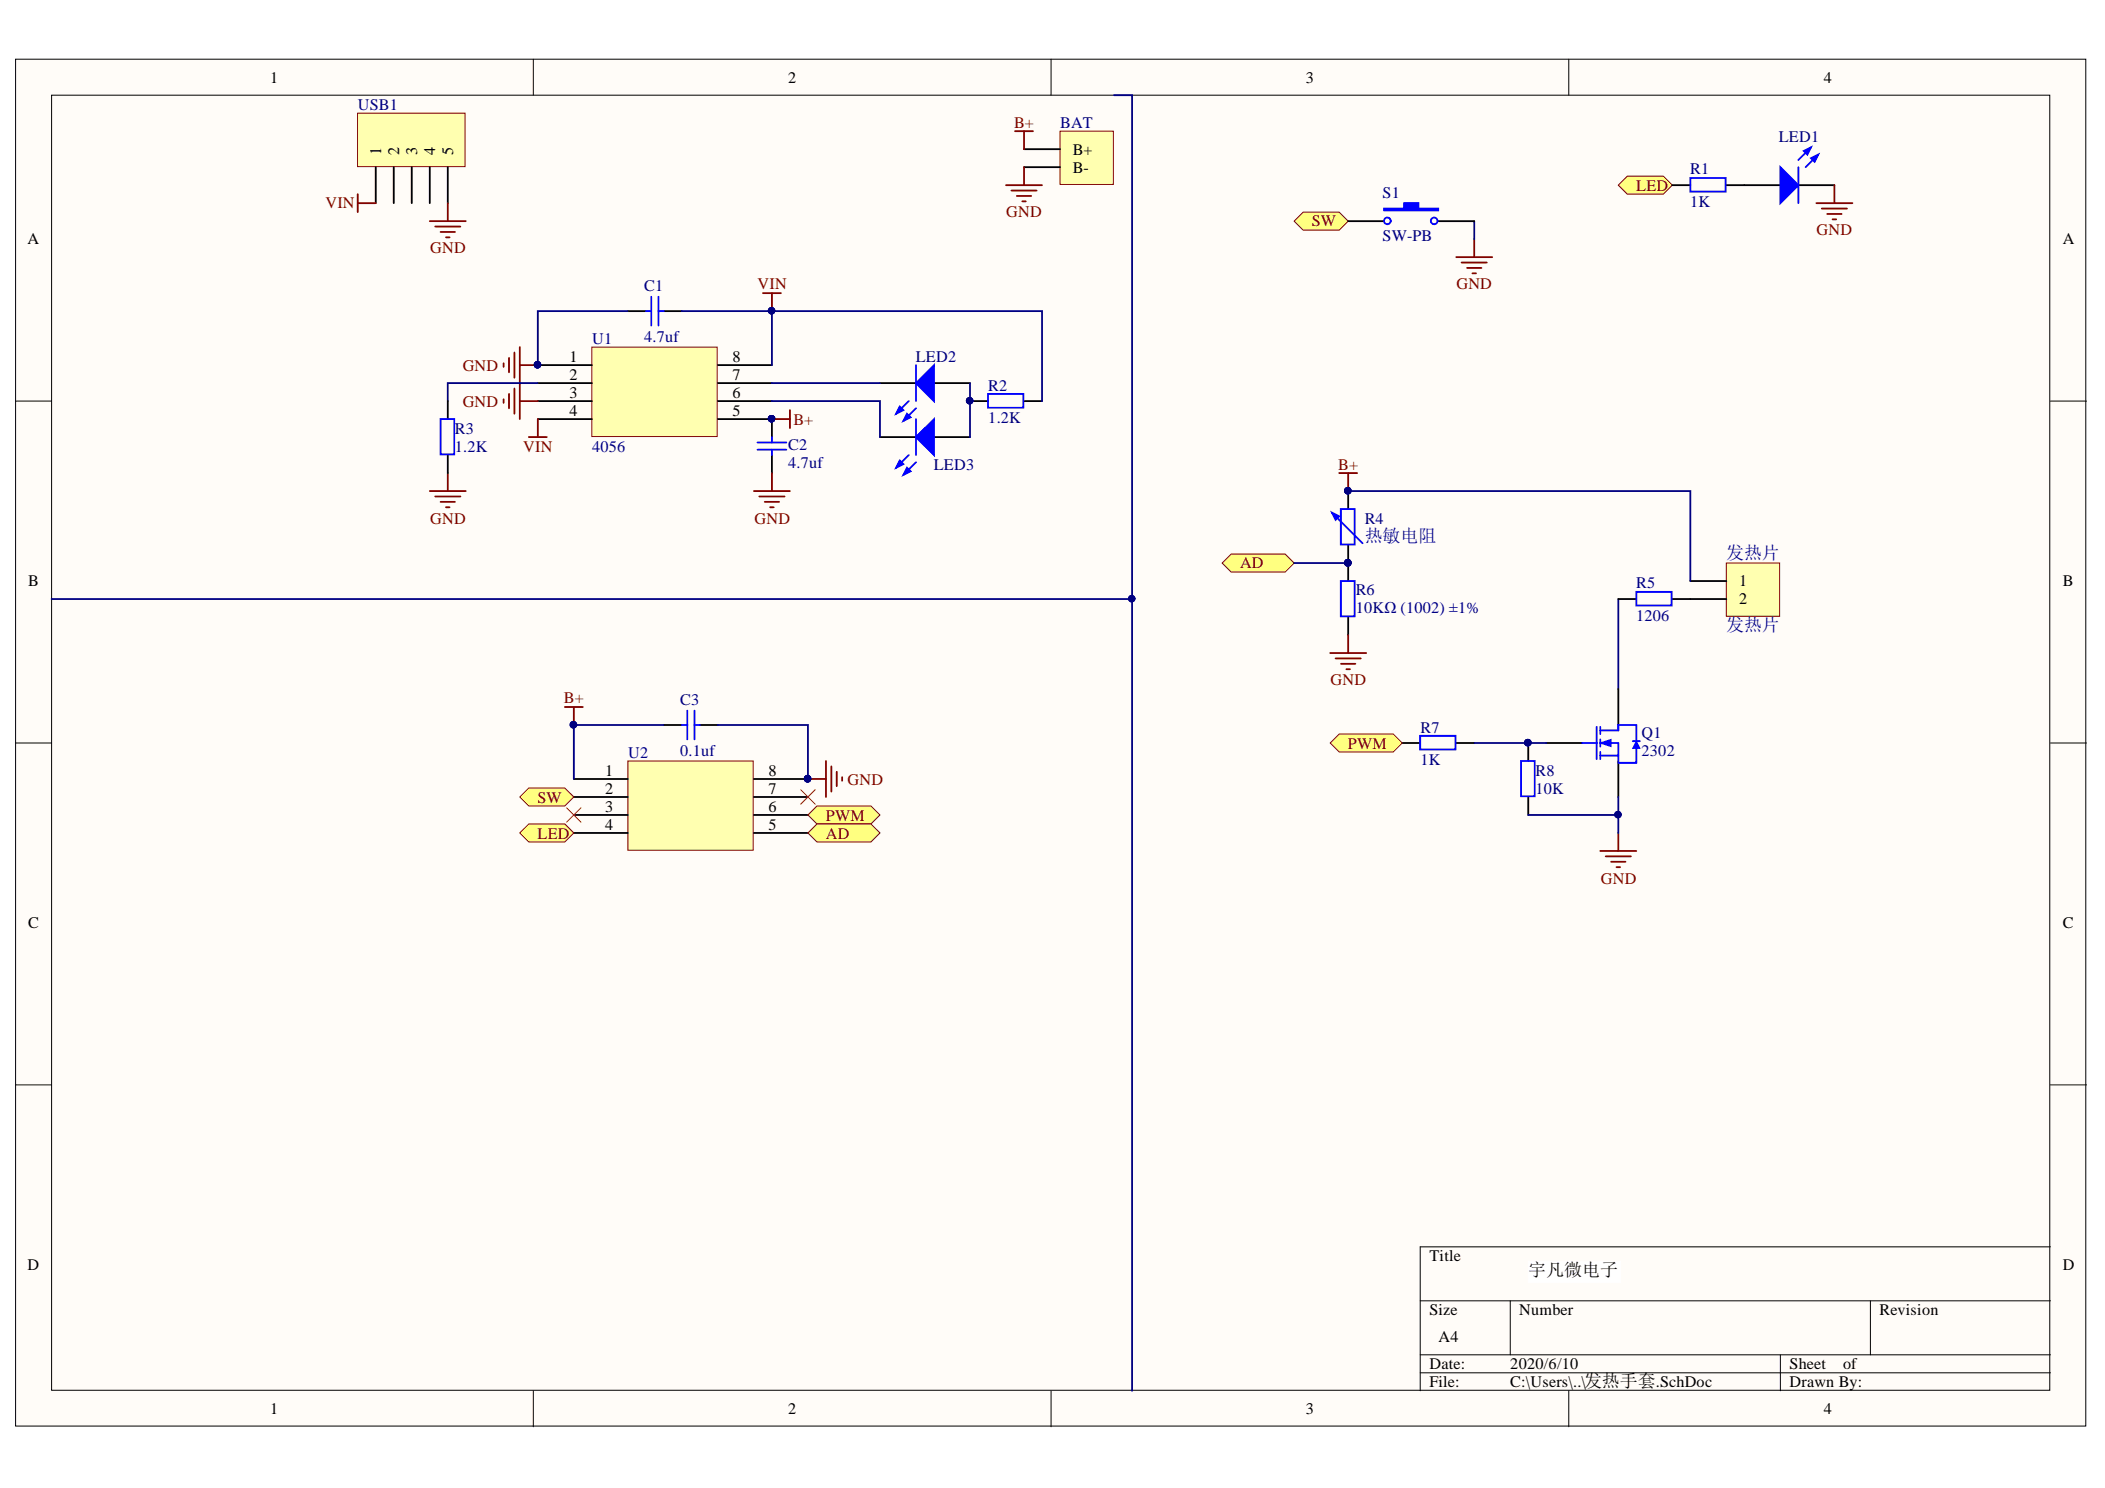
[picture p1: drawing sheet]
<svg xmlns="http://www.w3.org/2000/svg" width="297mm" height="210mm" viewBox="0 0 297 210" stroke-linecap="round" stroke-linejoin="round" font-family="sans-serif">
<defs><g id="words">
<g font-size="2.5" fill="#000080">
<text x="192.6" y="76.4">热敏电阻</text>
<text x="243.6" y="78.9">发热片</text>
<text x="243.6" y="89.1">发热片</text>
</g>
<text font-size="2.5" x="215.7" y="180">宇凡微电子</text>
<g font-size="2.3">
<text x="38.1" y="11.7">1</text>
<text x="111.2" y="11.7">2</text>
<text x="184.3" y="11.7">3</text>
<text x="257.4" y="11.7">4</text>
<text x="53.8" y="21.8" transform="rotate(-90 53.8 21.8)">1</text>
<text x="56.3" y="21.8" transform="rotate(-90 56.3 21.8)">2</text>
<text x="58.9" y="21.8" transform="rotate(-90 58.9 21.8)">3</text>
<text x="61.4" y="21.8" transform="rotate(-90 61.4 21.8)">4</text>
<text x="63.9" y="21.8" transform="rotate(-90 63.9 21.8)">5</text>
<text x="151.4" y="21.8">B+</text>
<text x="151.4" y="24.3">B-</text>
<text x="3.9" y="34.5">A</text>
<text x="291.1" y="34.5">A</text>
<text x="80.3" y="51">1</text>
<text x="80.3" y="53.6">2</text>
<text x="103.3" y="53.6">7</text>
<text x="103.3" y="51">8</text>
<text x="80.3" y="56.1">3</text>
<text x="80.3" y="58.6">4</text>
<text x="103.3" y="58.6">5</text>
<text x="103.3" y="56.1">6</text>
<text x="4" y="82.7">B</text>
<text x="245.4" y="82.7">1</text>
<text x="291.1" y="82.7">B</text>
<text x="245.4" y="85.3">2</text>
<text x="85.4" y="109.4">1</text>
<text x="85.4" y="112">2</text>
<text x="108.4" y="112">7</text>
<text x="108.4" y="109.4">8</text>
<text x="85.4" y="114.5">3</text>
<text x="85.4" y="117">4</text>
<text x="108.4" y="117">5</text>
<text x="108.4" y="114.5">6</text>
<text x="4" y="131">C</text>
<text x="291.1" y="131">C</text>
<text x="3.9" y="179.2">D</text>
<text x="201.7" y="177.9">Title</text>
<text x="291.1" y="179.2">D</text>
<text x="201.7" y="185.6">Size</text>
<text x="214.4" y="185.6">Number</text>
<text x="265.2" y="185.6">Revision</text>
<text x="203" y="189.4">A4</text>
<text x="201.7" y="193.2">Date:</text>
<text x="201.7" y="195.7">File:</text>
<text x="213.1" y="193.2">2020/6/10</text>
<text x="213.1" y="195.7">C:\Users\..\发热手套.SchDoc</text>
<text x="252.5" y="193.2">Sheet</text>
<text x="252.5" y="195.7">Drawn By:</text>
<text x="260.1" y="193.2">of</text>
<text x="38.1" y="199.5">1</text>
<text x="111.2" y="199.5">2</text>
<text x="184.3" y="199.5">3</text>
<text x="257.4" y="199.5">4</text>
</g>
<g font-size="2.3" fill="#000080">
<text x="50.5" y="15.5">USB1</text>
<text x="149.6" y="18">BAT</text>
<text x="251" y="20">LED1</text>
<text x="195.1" y="27.9">S1</text>
<text x="238.5" y="24.6">R1</text>
<text x="238.5" y="29.2">1K</text>
<text x="195.1" y="34">SW-PB</text>
<text x="90.9" y="41.1">C1</text>
<text x="83.6" y="48.5">U1</text>
<text x="90.9" y="48.3">4.7uf</text>
<text x="129.2" y="51">LED2</text>
<text x="139.5" y="55.1">R2</text>
<text x="139.5" y="59.7">1.2K</text>
<text x="64.2" y="61.2">R3</text>
<text x="64.2" y="63.7">1.2K</text>
<text x="83.6" y="63.7">4056</text>
<text x="111.2" y="63.5">C2</text>
<text x="111.2" y="66">4.7uf</text>
<text x="131.8" y="66.2">LED3</text>
<text x="192.6" y="73.9">R4</text>
<text x="191.3" y="84">R6</text>
<text x="230.9" y="83">R5</text>
<text x="191.3" y="86.5">10KΩ (1002) ±1%</text>
<text x="230.9" y="87.5">1206</text>
<text x="96" y="99.5">C3</text>
<text x="88.6" y="106.9">U2</text>
<text x="96" y="106.6">0.1uf</text>
<text x="200.4" y="103.3">R7</text>
<text x="200.4" y="107.9">1K</text>
<text x="231.6" y="104.1">Q1</text>
<text x="231.6" y="106.6">2302</text>
<text x="216.7" y="109.4">R8</text>
<text x="216.7" y="112">10K</text>
</g>
<g font-size="2.3" fill="#800000">
<text x="143.1" y="18">B+</text>
<text x="45.9" y="29.4">VIN</text>
<text x="230.9" y="26.9">LED</text>
<text x="60.7" y="35.7">GND</text>
<text x="142" y="30.7">GND</text>
<text x="185.1" y="31.9">SW</text>
<text x="256.3" y="33.2">GND</text>
<text x="106.9" y="40.8">VIN</text>
<text x="205.5" y="40.8">GND</text>
<text x="65.3" y="52.3">GND</text>
<text x="65.3" y="57.4">GND</text>
<text x="112" y="59.9">B+</text>
<text x="73.8" y="63.7">VIN</text>
<text x="188.8" y="66.2">B+</text>
<text x="60.7" y="73.9">GND</text>
<text x="106.5" y="73.9">GND</text>
<text x="175" y="80.2">AD</text>
<text x="79.6" y="99.2">B+</text>
<text x="187.7" y="96.7">GND</text>
<text x="190.2" y="105.6">PWM</text>
<text x="75.9" y="113.2">SW</text>
<text x="119.6" y="110.7">GND</text>
<text x="75.9" y="118.3">LED</text>
<text x="116.5" y="115.8">PWM</text>
<text x="116.5" y="118.3">AD</text>
<text x="225.9" y="124.6">GND</text>
</g>
</g></defs>
<g fill="#fffcf8" stroke="#000" stroke-width=".14">
<path d="M2.2 8.4h292.1v192.8h-292.1z"/>
<path d="M7.3 13.4h281.9v182.7h-281.9z"/>
</g>
<g fill="none" stroke="#000" stroke-width=".14">
<path d="M75.3 8.4v5M148.3 8.4v5M221.4 8.4v5M2.2 56.6h5.1M289.3 56.6h5.1M2.2 104.8h5.1M289.3 104.8h5.1M2.2 153h5.1M289.3 153h5.1M289.3 175.9h-88.9v20.3M75.3 196.2v5.1M148.3 196.2v5.1"/>
<path d="M200.4 183.5h88.9M200.4 191.1h88.9M200.4 193.7h88.9M213.1 183.5v7.6M221.4 196.2v5.1M251.2 191.1v5.1M263.9 183.5v7.6"/>
</g>
<path d="M50.5 16h15.1v7.5h-15.1z" fill="#ffffb0" stroke="#800000" stroke-width=".14"/>
<path d="M53 23.6v5.1M55.6 23.6v5.1M58.1 23.6v5.1M60.6 23.6v5.1M63.2 23.6v5.1" fill="none" stroke="#000" stroke-width=".25"/>
<path d="M50.5 27.4v2.5M50.5 28.7h2.5M60.6 31.2h5.1M61.4 32h3.6M62.2 32.7h2M62.9 33.5h.5M63.2 28.7v2.5" fill="none" stroke="#800000" stroke-width=".25"/>
<path d="M83.5 49h17.7v12.6h-17.7z" fill="#ffffb0" stroke="#800000" stroke-width=".14"/>
<g fill="none" stroke="#000" stroke-width=".25">
<path d="M75.9 51.5h7.6M75.9 54h7.6M75.9 56.6h7.6M75.9 59.1h7.6M88.6 43.9h2.5M93.7 43.9h2.5M101.3 51.5h7.6M101.3 54h7.6M101.3 56.6h7.6M101.3 59.1h7.6v2.6M124.2 54h5.1M131.8 54h5.1"/>
<path d="M108.9 64.2v2.5"/>
</g>
<g fill="#000080" stroke="#000080" stroke-width=".14">
<circle cx="75.8" cy="51.5" r=".46"/>
<circle cx="108.9" cy="59.1" r=".46"/>
<circle cx="108.9" cy="43.8" r=".46"/>
</g>
<path d="M91.1 43.9h.8M91.9 41.9v4M92.9 41.9v4M92.9 43.9h.8M106.9 62.4h4.1M106.9 63.4h4.1M108.9 61.7v.7M108.9 63.4v.8" fill="none" stroke="#00f" stroke-width=".25"/>
<g fill="none" stroke="#800000" stroke-width=".25">
<path d="M71.1 51.3v.5M71.1 56.3v.5M71.8 50.5v2M71.8 55.6v2M72.6 49.7v3.6M72.6 54.8v3.6M73.4 49v10.1M73.4 51.5h2.5M73.4 56.6h2.5M75.9 59.1v2.6M107.7 41.4h2.5M108.9 41.4v2.5"/>
<path d="M108.9 59.1h2.6M111.5 57.8v2.6M60.6 69.3h5.1M61.4 70h3.6M62.2 70.8h2M62.9 71.6h.5M63.2 66.7v2.6M74.6 61.7h2.6M106.4 69.3h5.1M107.1 70h3.6M107.9 70.8h2M108.7 71.6h.5"/>
<path d="M108.9 66.7v2.6"/>
</g>
<path d="M129.3 54l2.5-2.5v5.1z" fill="#00f"/>
<path d="M128.2 56.6l-1.7 1.8M129.3 54l2.5-2.5v5.1zM129.3 57.6l-1.8 1.8" fill="none" stroke="#00f" stroke-width=".25"/>
<path d="M127 57.3l.5 .5-1 .6z" fill="#00f"/>
<path d="M127 57.3l.5 .5-1 .6z" fill="none" stroke="#00f" stroke-width=".25"/>
<path d="M128 58.4l.5 .5-1 .5z" fill="#00f"/>
<path d="M128 58.4l.5 .5-1 .5zM129.3 51.5v5.1" fill="none" stroke="#00f" stroke-width=".25"/>
<path d="M124.2 61.7h5.1M131.8 61.7h5.1" fill="none" stroke="#000" stroke-width=".25"/>
<path d="M129.3 61.7l2.5-2.6v5.1z" fill="#00f"/>
<path d="M128.2 64.2l-1.7 1.8M129.3 61.7l2.5-2.6v5.1zM129.3 65.2l-1.8 1.8" fill="none" stroke="#00f" stroke-width=".25"/>
<path d="M127 65l.5 .5-1 .5z" fill="#00f"/>
<path d="M127 65l.5 .5-1 .5z" fill="none" stroke="#00f" stroke-width=".25"/>
<path d="M128 66l.5 .5-1 .5z" fill="#00f"/>
<path d="M129.3 59.1v5.1M139.4 55.6h5v1.9h-5zM128 66l.5 .5-1 .5z" fill="none" stroke="#00f" stroke-width=".25"/>
<path d="M136.9 56.6h2.5M144.5 56.6h2.5" fill="none" stroke="#000" stroke-width=".25"/>
<circle cx="136.8" cy="56.5" r=".46" fill="#000080" stroke="#000080" stroke-width=".14"/>
<path d="M88.6 107.3h17.7v12.6h-17.7z" fill="#ffffb0" stroke="#800000" stroke-width=".14"/>
<path d="M81 109.9h7.6M81 112.4h7.6M81 115h7.6M81 117.5h7.6M93.7 102.3h2.5M98.8 102.3h2.5M106.4 109.9h7.6M106.4 112.4h7.6M106.4 115h7.6M106.4 117.5h7.6" fill="none" stroke="#000" stroke-width=".25"/>
<g fill="#000080" stroke="#000080" stroke-width=".14">
<circle cx="114" cy="109.8" r=".46"/>
<circle cx="80.9" cy="102.2" r=".47"/>
</g>
<path d="M96.2 102.3h.8M97 100.2v4.1M98 100.2v4.1M98 102.3h.8" fill="none" stroke="#00f" stroke-width=".25"/>
<path d="M79.7 99.7h2.5M81 99.7v2.6M114 109.9h2.5M116.5 107.3v5.1M117.3 108.1v3.6M118.1 108.9v2M118.8 109.6v.5" fill="none" stroke="#800000" stroke-width=".25"/>
<g fill="#ffff80" stroke="#800000" stroke-width=".14">
<path d="M73.4 112.4l1.2-1.2h5.1l1.3 1.2-1.3 1.3h-5.1z" fill-rule="evenodd"/>
<path d="M114 115l1.3-1.3h7.6l1.3 1.3-1.3 1.2h-7.6z" fill-rule="evenodd"/>
<path d="M114 117.5l1.3-1.3h7.6l1.3 1.3-1.3 1.3h-7.6z" fill-rule="evenodd"/>
<path d="M182.6 31.2l1.3-1.3h5.1l1.2 1.3-1.2 1.3h-5.1z" fill-rule="evenodd"/>
</g>
<path d="M205.5 36.3h5.1M206.3 37h3.5M207 37.8h2M207.8 38.6h.5M208 33.7v2.6" fill="none" stroke="#800000" stroke-width=".25"/>
<path d="M243.6 79.4h7.5v7.5h-7.5z" fill="#ffffb0" stroke="#800000" stroke-width=".14"/>
<path d="M190.2 69.3v2.5M190.2 76.9v2.5M238.5 82h5.1M238.5 84.5h5.1" fill="none" stroke="#000" stroke-width=".25"/>
<g fill="#000080" stroke="#000080" stroke-width=".14">
<circle cx="190.2" cy="79.4" r=".46"/>
<circle cx="190.2" cy="69.2" r=".46"/>
</g>
<path d="M188.5 72.8l3.8 3.8M189.2 71.8h2v5h-2z" fill="none" stroke="#00f" stroke-width=".25"/>
<path d="M188 72.3l1 .5-.5 .5z" fill="#00f"/>
<path d="M188 72.3l1 .5-.5 .5zM189.2 82h2v4.9h-2z" fill="none" stroke="#00f" stroke-width=".25"/>
<g fill="#000080" stroke="#000080" stroke-width=".14">
<circle cx="190.2" cy="79.4" r=".46"/>
<circle cx="190.2" cy="69.2" r=".46"/>
</g>
<path d="M189 66.7h2.5M190.2 66.7v2.6M187.7 92.1h5.1M188.5 92.9h3.5M189.2 93.6h2.1M190 94.4h.5M190.2 89.6v2.5" fill="none" stroke="#800000" stroke-width=".25"/>
<path d="M190.2 79.4v2.6M190.2 87v2.6" fill="none" stroke="#000" stroke-width=".25"/>
<path d="M172.5 79.4l1.2-1.2h7.6l1.3 1.2-1.3 1.3h-7.6z" fill-rule="evenodd" fill="#ffff80" stroke="#800000" stroke-width=".14"/>
<path d="M75.9 54h-12.7v2.6M96.2 43.9h12.7v7.6M108.9 56.6h15.3v5.1M108.9 43.9h38.1v12.7M108.9 54h15.3M136.9 54v7.7M182.6 79.4h7.6M190.2 69.3h48.3v12.7M228.4 84.5v12.7M93.7 102.3h-12.7v7.6M101.3 102.3h12.7v7.6M215.7 115h12.7" fill="none" stroke="#000080" stroke-width=".25"/>
<g fill="#000080" stroke="#000080" stroke-width=".14">
<circle cx="108.9" cy="43.8" r=".46"/>
<circle cx="136.8" cy="56.5" r=".46"/>
<circle cx="80.9" cy="102.2" r=".47"/>
<circle cx="114" cy="109.8" r=".46"/>
<circle cx="190.2" cy="69.2" r=".46"/>
<circle cx="190.2" cy="79.4" r=".46"/>
<circle cx="215.6" cy="104.8" r=".46"/>
<circle cx="228.3" cy="114.9" r=".46"/>
</g>
<path d="M228.4 117.5v2.5M225.8 120h5.1M226.6 120.8h3.5M227.3 121.6h2.1M228.1 122.3h.5" fill="none" stroke="#800000" stroke-width=".25"/>
<path d="M197.9 104.8h2.5M205.5 104.8h2.5M215.7 104.8v2.5M215.7 112.4v2.6" fill="none" stroke="#000" stroke-width=".25"/>
<path d="M200.4 103.8h5v1.9h-5zM214.6 107.3h2v5h-2z" fill="none" stroke="#00f" stroke-width=".25"/>
<path d="M187.7 104.8l1.3-1.3h7.6l1.3 1.3-1.3 1.3h-7.6z" fill-rule="evenodd" fill="#ffff80" stroke="#800000" stroke-width=".14"/>
<path d="M80 113.9l2 2.1M82 113.9l-2 2.1M113 111.4l2 2M115 111.4l-2 2" fill="none" stroke="#f00" stroke-width=".14"/>
<path d="M63.2 56.6v2.5M63.2 64.2v2.5M228.4 97.2v5.1M218.2 104.8h5.1M228.4 107.3v5.1" fill="none" stroke="#000" stroke-width=".25"/>
<path d="M62.2 59.1h1.9v5h-1.9zM223.3 104.8h2M225.3 102.5v4.6M225.8 103h2.6M225.8 104.8h2.6v2.5M225.8 106.6h2.6M225.8 102.5v1M225.8 104.3v1M225.8 106.1v1" fill="none" stroke="#00f" stroke-width=".25"/>
<path d="M157.2 13.4h2.5v182.8M7.3 84.5h152.4" fill="none" stroke="#000080" stroke-width=".25"/>
<circle cx="159.7" cy="84.5" r=".46" fill="#000080" stroke="#000080" stroke-width=".14"/>
<path d="M215.6 177.9h13.1v3h-13.1z" fill="#fff" stroke="#fff" stroke-width=".14"/>
<path d="M225.8 104.8l1.5-.5v1z" fill="#00f"/>
<path d="M225.8 104.8l1.5-.5v1z" fill="none" stroke="#00f" stroke-width=".14"/>
<path d="M228.4 102.3v.7" fill="none" stroke="#00f" stroke-width=".25"/>
<path d="M230.9 104.6l.5 1h-1z" fill="#00f"/>
<path d="M230.9 104.6l.5 1h-1z" fill="none" stroke="#00f" stroke-width=".14"/>
<path d="M228.4 102.3h2.5v2.3M230.4 104.6h1M230.9 105.6v2h-2.5" fill="none" stroke="#00f" stroke-width=".25"/>
<path d="M208 104.8h10.2M228.4 112.4v5.1" fill="none" stroke="#000080" stroke-width=".25"/>
<g fill="#000080" stroke="#000080" stroke-width=".14">
<circle cx="215.6" cy="104.8" r=".46"/>
<circle cx="228.3" cy="114.9" r=".46"/>
</g>
<g fill="#ffff80" stroke="#800000" stroke-width=".14">
<path d="M73.4 117.5l1.2-1.3h5.1l1.3 1.3-1.3 1.3h-5.1z" fill-rule="evenodd"/>
<path d="M228.4 26.1l1.2-1.2h5.1l1.3 1.2-1.3 1.3h-5.1z" fill-rule="evenodd"/>
</g>
<path d="M246.1 26.1h5.1M253.8 26.1h5.1" fill="none" stroke="#000" stroke-width=".25"/>
<path d="M251.2 23.6l2.6 2.5-2.6 2.6z" fill="#00f"/>
<path d="M251.2 23.6l2.6 2.5-2.6 2.6zM255.6 20.8l-1.8 1.8M256.6 21.8l-1.8 1.8" fill="none" stroke="#00f" stroke-width=".25"/>
<path d="M255.6 22.3l1-.5-.5 1z" fill="#00f"/>
<path d="M255.6 22.3l1-.5-.5 1z" fill="none" stroke="#00f" stroke-width=".25"/>
<path d="M254.5 21.3l1.1-.5-.6 1z" fill="#00f"/>
<path d="M238.5 25.1h5v1.9h-5zM253.8 23.6v5.1M254.5 21.3l1.1-.5-.6 1z" fill="none" stroke="#00f" stroke-width=".25"/>
<path d="M236 26.1h2.5M243.6 26.1h2.5" fill="none" stroke="#000" stroke-width=".25"/>
<path d="M256.3 28.7h5.1M257.1 29.4h3.5M257.8 30.2h2.1M258.6 30.9h.5M258.9 26.1v2.6" fill="none" stroke="#800000" stroke-width=".25"/>
<path d="M149.6 18.5h7.5v7.5h-7.5z" fill="#ffffb0" stroke="#800000" stroke-width=".14"/>
<path d="M144.5 21h5.1M144.5 23.6h5.1M190.2 31.2h5.1M202.9 31.2h5.1M228.4 84.5h2.5M236 84.5h2.5" fill="none" stroke="#000" stroke-width=".25"/>
<path d="M143.2 18.5h2.6M144.5 18.5v2.5M142 26.1h5M142.7 26.9h3.6M143.5 27.6h2M144.2 28.4h.6M144.5 23.6v2.5" fill="none" stroke="#800000" stroke-width=".25"/>
<path d="M208 31.2v2.5M88.6 43.9h-12.7v7.6" fill="none" stroke="#000080" stroke-width=".25"/>
<circle cx="75.8" cy="51.5" r=".46" fill="#000080" stroke="#000080" stroke-width=".14"/>
<path d="M230.9 83.5h5v1.9h-5z" fill="none" stroke="#00f" stroke-width=".25"/>
<path d="M195.3 29.4h2.8v-.7h2.1v.7h2.7v.3h-7.6z" fill-rule="evenodd" fill="#00f"/>
<g fill="none" stroke="#00f" stroke-width=".25">
<path d="M195.3 29.4h2.8v-.7h2.1v.7h2.7v.3h-7.6z"/>
<circle cx="195.8" cy="31.2" r=".47"/>
<circle cx="202.4" cy="31.2" r=".47"/>
</g>
<use href="#words"/>
</svg>
